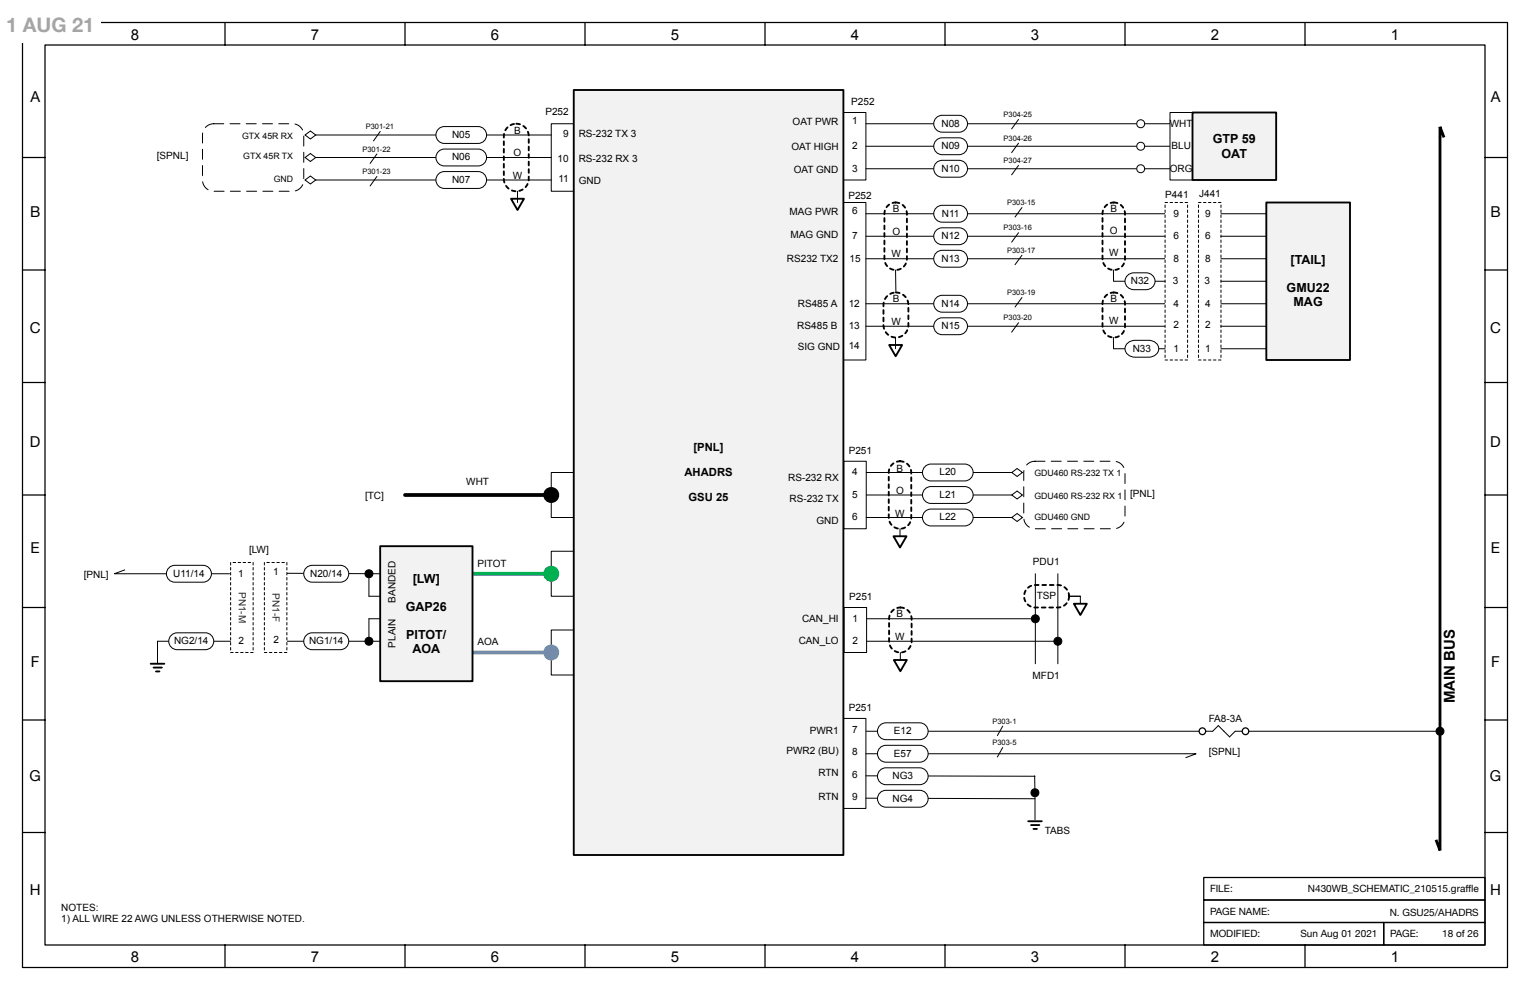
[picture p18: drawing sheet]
<svg xmlns="http://www.w3.org/2000/svg" width="432mm" height="279mm" viewBox="0 0 432 279" stroke-linecap="round" stroke-linejoin="round" font-family="sans-serif">
<defs><g id="words">
<text font-size="5.6" fill="#a5a5a5" x="1.8" y="9">1 AUG 21</text>
<g font-size="4.2">
<text x="36.9" y="11.3">8</text>
<text x="87.7" y="11.3">7</text>
<text x="138.5" y="11.3">6</text>
<text x="189.3" y="11.3">5</text>
<text x="240.1" y="11.3">4</text>
<text x="290.9" y="11.3">3</text>
<text x="341.7" y="11.3">2</text>
<text x="392.5" y="11.3">1</text>
<text x="8.6" y="28.7">A</text>
<text x="420.7" y="28.7">A</text>
<text x="8.5" y="61.3">B</text>
<text x="420.6" y="61.3">B</text>
<text x="8.4" y="93.9">C</text>
<text x="420.6" y="93.9">C</text>
<text x="8.5" y="126.1">D</text>
<text x="420.6" y="126.1">D</text>
<text x="8.6" y="156.1">E</text>
<text x="420.8" y="156.1">E</text>
<text x="8.7" y="188.2">F</text>
<text x="420.9" y="188.2">F</text>
<text x="410.6" y="198.5" transform="rotate(-90 410.6 198.5)">MAIN BUS</text>
<text x="8.3" y="220.4">G</text>
<text x="420.5" y="220.4">G</text>
<text x="8.4" y="252.5">H</text>
<text x="420.6" y="252.5">H</text>
<text x="36.9" y="271.6">8</text>
<text x="87.7" y="271.6">7</text>
<text x="138.5" y="271.6">6</text>
<text x="189.3" y="271.6">5</text>
<text x="240.1" y="271.6">4</text>
<text x="290.9" y="271.6">3</text>
<text x="341.7" y="271.6">2</text>
<text x="392.5" y="271.6">1</text>
</g>
<g font-size="3.5">
<text x="342.3" y="40.5">GTP 59</text>
<text x="344.8" y="44.4">OAT</text>
<text x="364.2" y="74.6">[TAIL]</text>
<text x="363.1" y="82.5">GMU22</text>
<text x="365.1" y="86.5">MAG</text>
<text x="116.5" y="164.5">[LW]</text>
<text x="114.5" y="172.4">GAP26</text>
<text x="114.7" y="180.3">PITOT/</text>
<text x="116.4" y="184.2">AOA</text>
</g>
<g font-size="3.2">
<text x="195.7" y="127.2">[PNL]</text>
<text x="193.2" y="134.4">AHADRS</text>
<text x="194.3" y="141.5">GSU 25</text>
</g>
<g font-size="2.8">
<text x="240.2" y="29.8">P252</text>
<text x="153.9" y="32.6">P252</text>
<text x="223.7" y="35.4">OAT PWR</text>
<text x="240.5" y="35">1</text>
<text x="265.7" y="35.8">N08</text>
<text x="330.2" y="35.8">WHT</text>
<text x="127.6" y="38.9">N05</text>
<text x="145.1" y="37.7">B</text>
<text x="158.9" y="38.6">9</text>
<text x="163.3" y="38.6">RS-232 TX 3</text>
<text x="44.3" y="44.9">[SPNL]</text>
<text x="127.6" y="45.3">N06</text>
<text x="145" y="44.1">O</text>
<text x="157.4" y="45.6">10</text>
<text x="163.3" y="45.6">RS-232 RX 3</text>
<text x="223.3" y="42.5">OAT HIGH</text>
<text x="240.5" y="42.1">2</text>
<text x="265.7" y="42.1">N09</text>
<text x="330.6" y="42.1">BLU</text>
<text x="127.6" y="51.6">N07</text>
<text x="144.7" y="50.4">W</text>
<text x="157.6" y="51.3">11</text>
<text x="163.3" y="52">GND</text>
<text x="224" y="48.8">OAT GND</text>
<text x="240.5" y="48.5">3</text>
<text x="265.7" y="48.5">N10</text>
<text x="330.2" y="48.5">ORG</text>
<text x="239.4" y="56.3">P252</text>
<text x="252" y="59.9">B</text>
<text x="313.4" y="59.8">B</text>
<text x="328.9" y="55.8">P441</text>
<text x="338.4" y="55.6">J441</text>
<text x="222.8" y="60.8">MAG PWR</text>
<text x="240.5" y="60.4">6</text>
<text x="265.8" y="61.2">N11</text>
<text x="313.2" y="65.9">O</text>
<text x="331.2" y="61.2">9</text>
<text x="340.2" y="61.2">9</text>
<text x="223.1" y="67.2">MAG GND</text>
<text x="240.5" y="67.5">7</text>
<text x="251.8" y="66.3">O</text>
<text x="265.7" y="67.5">N12</text>
<text x="331.2" y="67.5">6</text>
<text x="340.2" y="67.5">6</text>
<text x="222.1" y="73.9">RS232 TX2</text>
<text x="239.7" y="73.9">15</text>
<text x="251.6" y="72.6">W</text>
<text x="265.7" y="73.9">N13</text>
<text x="313" y="72.2">W</text>
<text x="331.2" y="73.9">8</text>
<text x="340.2" y="73.9">8</text>
<text x="319.1" y="80.2">N32</text>
<text x="331" y="80.2">3</text>
<text x="339.9" y="80.2">3</text>
<text x="225.2" y="86.6">RS485 A</text>
<text x="239.5" y="86.6">12</text>
<text x="252" y="85.2">B</text>
<text x="265.7" y="86.6">N14</text>
<text x="313.4" y="85.3">B</text>
<text x="331.2" y="86.6">4</text>
<text x="340.2" y="86.6">4</text>
<text x="225" y="92.9">RS485 B</text>
<text x="239.5" y="92.9">13</text>
<text x="251.6" y="91.6">W</text>
<text x="265.7" y="92.9">N15</text>
<text x="313" y="91.5">W</text>
<text x="331.2" y="92.7">2</text>
<text x="340.2" y="92.7">2</text>
<text x="225.1" y="98.9">SIG GND</text>
<text x="239.5" y="98.5">14</text>
<text x="319.7" y="99.3">N33</text>
<text x="331.2" y="99.3">1</text>
<text x="340.2" y="99.3">1</text>
<text x="239.5" y="128.2">P251</text>
<text x="131.6" y="137">WHT</text>
<text x="222.4" y="135.8">RS-232 RX</text>
<text x="240.5" y="134.2">4</text>
<text x="253.1" y="133.2">B</text>
<text x="265.1" y="134.2">L20</text>
<text x="103" y="140.9">[TC]</text>
<text x="222.8" y="141.6">RS-232 TX</text>
<text x="240.5" y="140.5">5</text>
<text x="252.9" y="139.5">O</text>
<text x="265.1" y="140.5">L21</text>
<text x="318.9" y="140.2">[PNL]</text>
<text x="230.4" y="147.8">GND</text>
<text x="240.5" y="146.9">6</text>
<text x="252.7" y="145.9">W</text>
<text x="265.1" y="146.9">L22</text>
<text x="70.3" y="156.1">[LW]</text>
<text x="134.8" y="159.9">PITOT</text>
<text x="291.5" y="159.6">PDU1</text>
<text x="23.6" y="163.1">[PNL]</text>
<text x="48.9" y="162.8">U11/14</text>
<text x="67.3" y="162.8">1</text>
<text x="77.1" y="162.4">1</text>
<text x="87.5" y="162.8">N20/14</text>
<text x="111.6" y="170" transform="rotate(-90 111.6 170)">BANDED</text>
<text x="239.6" y="169.5">P251</text>
<text x="292.6" y="169.1">TSP</text>
<text x="226.4" y="175.5">CAN_HI</text>
<text x="240.6" y="175.5">1</text>
<text x="253.1" y="174.3">B</text>
<text x="49.1" y="181.8">NG2/14</text>
<text x="67.3" y="181.8">2</text>
<text x="77.1" y="181.5">2</text>
<text x="87.2" y="181.8">NG1/14</text>
<text x="111.6" y="182.7" transform="rotate(-90 111.6 182.7)">PLAIN</text>
<text x="134.8" y="182.2">AOA</text>
<text x="225.4" y="181.8">CAN_LO</text>
<text x="240.6" y="181.8">2</text>
<text x="252.7" y="180.6">W</text>
<text x="291.4" y="191.7">MFD1</text>
<text x="239.5" y="200.8">P251</text>
<text x="341.1" y="203.7">FA8-3A</text>
<text x="228.6" y="207.1">PWR1</text>
<text x="240.5" y="206.8">7</text>
<text x="252.3" y="207.2">E12</text>
<text x="222" y="212.8">PWR2 (BU)</text>
<text x="240.5" y="213.1">8</text>
<text x="252.3" y="213.6">E57</text>
<text x="341.1" y="213.2">[SPNL]</text>
<text x="231" y="219.1">RTN</text>
<text x="240.5" y="219.5">6</text>
<text x="251.9" y="219.9">NG3</text>
<text x="231" y="225.8">RTN</text>
<text x="240.5" y="225.8">9</text>
<text x="251.9" y="226.3">NG4</text>
<text x="294.9" y="235.4">TABS</text>
<text x="341.5" y="251.8">FILE:</text>
<text x="369.1" y="251.8">N430WB_SCHEMATIC_210515.grafe</text>
<text x="413.6" y="251.8">f</text>
<text x="413.6" y="251.8">l</text>
<text x="17.3" y="257">NOTES:</text>
<text x="17.3" y="260.3">1) ALL WIRE 22 AWG UNLESS OTHERWISE NOTED.</text>
<text x="341.5" y="258.2">PAGE NAME:</text>
<text x="392.2" y="258.6">N. GSU25/AHADRS</text>
<text x="341.5" y="264.5">MODIFIED:</text>
<text x="367" y="264.5">Sun Aug 01 2021</text>
<text x="392.3" y="264.5">PAGE:</text>
<text x="407" y="264.5">18 of 26</text>
</g>
<g font-size="2.8" fill="#262626">
<text x="67.4" y="167.1" transform="rotate(90 67.4 167.1)">PN1-M</text>
<text x="77" y="167.4" transform="rotate(90 77 167.4)">PN1-F</text>
</g>
<g font-size="2.5">
<text x="68.3" y="39.3">GTX 45R RX</text>
<text x="68.6" y="44.9">GTX 45R TX</text>
<text x="77.2" y="51.3">GND</text>
<text x="291.9" y="134.4">GDU460 RS-232 TX 1</text>
<text x="291.9" y="140.7">GDU460 RS-232 RX 1</text>
<text x="291.9" y="146.7">GDU460 GND</text>
</g>
<g font-size="2.1">
<text x="283.2" y="33.2">P304-25</text>
<text x="103.2" y="36.5">P301-21</text>
<text x="283.2" y="39.8">P304-26</text>
<text x="102.3" y="42.8">P301-22</text>
<text x="283.2" y="46">P304-27</text>
<text x="102.3" y="49.2">P301-23</text>
<text x="284.2" y="57.9">P303-15</text>
<text x="283.2" y="65">P303-16</text>
<text x="284.2" y="71.4">P303-17</text>
<text x="284.2" y="83.3">P303-19</text>
<text x="283.2" y="90.4">P303-20</text>
<text x="280.1" y="204.3">P303-1</text>
<text x="280.1" y="210.3">P303-5</text>
</g>
</g></defs>
<path d="M238 57.1h6.4v44.5h-6.4z" fill="none" stroke="#000" stroke-width=".28"/>
<path d="M238.1 130.2h6.4v19h-6.4z" fill="#fff"/>
<path d="M238.1 130.2h6.4v19h-6.4z" fill="none" stroke="#000" stroke-width=".28"/>
<path d="M289.9 131.1a3.2 3.2 0 0 1 2.2-.9h22.2a3.2 3.2 0 0 1 3.2 3.1v12.7a3.2 3.2 0 0 1-3.2 3.2h-22.2a3.2 3.2 0 0 1-3.2-3.2v-12.7a3.2 3.2 0 0 1 1-2.2z" fill="#fff"/>
<path d="M289.9 131.1a3.2 3.2 0 0 1 2.2-.9h22.2a3.2 3.2 0 0 1 3.2 3.1v12.7a3.2 3.2 0 0 1-3.2 3.2h-22.2a3.2 3.2 0 0 1-3.2-3.2v-12.7a3.2 3.2 0 0 1 1-2.2z" fill="none" stroke="#000" stroke-width=".28" stroke-dasharray="2.8 1.8"/>
<path d="M155.6 133.3h6.3v12.7h-6.3z" fill="#fff"/>
<path d="M155.6 133.3h6.3v12.7h-6.3z" fill="none" stroke="#000" stroke-width=".28"/>
<path d="M155.6 155.6h6.3v12.7h-6.3z" fill="#fff"/>
<path d="M155.6 155.6h6.3v12.7h-6.3z" fill="none" stroke="#000" stroke-width=".28"/>
<path d="M155.6 177.8h6.3v12.7h-6.3z" fill="#fff"/>
<path d="M155.6 177.8h6.3v12.7h-6.3z" fill="none" stroke="#000" stroke-width=".28"/>
<path d="M155.6 34.9h6.3v19.1h-6.3z" fill="#fff"/>
<path d="M155.6 34.9h6.3v19.1h-6.3z" fill="none" stroke="#000" stroke-width=".28"/>
<path d="M238.2 171.4h6.4v12.7h-6.4z" fill="#fff"/>
<path d="M238.2 171.4h6.4v12.7h-6.4z" fill="none" stroke="#000" stroke-width=".28"/>
<path d="M238 202.8h6.4v25.4h-6.4z" fill="#fff"/>
<path d="M238 202.8h6.4v25.4h-6.4z" fill="none" stroke="#000" stroke-width=".28"/>
<path d="M238 31.8h6.4v19h-6.4z" fill="#fff"/>
<path d="M238 31.7h6.4v19.1h-6.4z" fill="none" stroke="#000" stroke-width=".28"/>
<path d="M161.9 25.4h76.1v215.9h-76.1z" fill="#f2f2f2"/>
<path d="M161.9 25.4h76.1v215.9h-76.1z" fill="none" stroke="#000" stroke-width=".53"/>
<g fill="none" stroke="#000" stroke-width=".28">
<path d="M244.4 34.9h76.3M244.4 41.3h76.3M244.4 47.6h76.3M244.6 174.6h46.5M244.6 181h52.8M254.1 184.1v3.2M244.4 225.3l47.7 .1M292.1 225v6.3"/>
<circle cx="292.2" cy="174.6" r="1.12"/>
<circle cx="298.5" cy="181" r="1.12"/>
</g>
<g fill="#000">
<circle cx="292.2" cy="174.6" r="1.12"/>
<circle cx="298.5" cy="181" r="1.12"/>
</g>
<path d="M251.9 172.4a3.2 3.2 0 0 1 3.4-.7 3.2 3.2 0 0 1 2 2.9v6.4a3.2 3.2 0 0 1-3.2 3.1 3.2 3.2 0 0 1-3.2-3.1v-6.4a3.2 3.2 0 0 1 1-2.2z" fill="none" stroke="#000" stroke-width=".53" stroke-dasharray="1.1 1.1"/>
<path d="M252.3 186.3h3.6l-1.8 3.1z" fill="#fff"/>
<path d="M252.3 186.3h3.6l-1.8 3.1z" fill="none" stroke="#000" stroke-width=".53"/>
<path d="M292.2 161.9v25.4M298.5 161.9v25.4M304.9 168.3v3.1" fill="none" stroke="#000" stroke-width=".28"/>
<path d="M290 166a3.2 3.2 0 0 1 2.2-.9h6.3a3.2 3.2 0 0 1 3.2 3.2 3.2 3.2 0 0 1-3.2 3.1h-6.3a3.2 3.2 0 0 1-2.9-1.9 3.2 3.2 0 0 1 .7-3.5z" fill="none" stroke="#000" stroke-width=".53" stroke-dasharray="1.1 1.1"/>
<path d="M303.1 170.4h3.6l-1.8 3.2z" fill="#fff"/>
<path d="M303.1 170.4h3.6l-1.8 3.2z" fill="none" stroke="#000" stroke-width=".53"/>
<g fill="none" stroke="#000" stroke-width=".28">
<path d="M244.4 60.3h85.8M244.4 66.7h85.8M244.4 73h85.8M244.4 85.7h85.8M301.7 168.3h3.2M244.4 219l47.7 .1M244.4 212.7h93.2l-3 1.1M244.5 206.4h93.9M292 219l.1 3.6"/>
<circle cx="292.1" cy="223.7" r="1.12"/>
</g>
<circle cx="292.1" cy="223.7" r="1.12" fill="#000"/>
<path d="M250.9 97.4h3.7l-1.8 3.1z" fill="#fff"/>
<path d="M250.9 97.4h3.7l-1.8 3.1z" fill="none" stroke="#000" stroke-width=".53"/>
<path d="M86.1 38.1l1.5-1.1 1.5 1.1-1.5 1.1zM89.1 38.1h66.5M86.1 44.4l1.5-1.1 1.5 1.1-1.5 1.2zM89.1 44.4h66.5M340.3 206.4h1.9l1.6-1.6 3.2 3.2 1.6-1.6h2" fill="none" stroke="#000" stroke-width=".28"/>
<circle cx="351.5" cy="206.4" r=".93" fill="#fff"/>
<circle cx="351.5" cy="206.4" r=".93" fill="none" stroke="#000" stroke-width=".35"/>
<circle cx="339.3" cy="206.4" r=".93" fill="#fff"/>
<circle cx="339.3" cy="206.4" r=".93" fill="none" stroke="#000" stroke-width=".35"/>
<g fill="none" stroke="#000" stroke-width=".28">
<path d="M244.5 133.3h41.1M244.5 139.7h41.1M285.6 133.3l1.5-1.1 1.5 1.1-1.5 1.2zM285.6 139.7l1.5-1.1 1.5 1.1-1.5 1.1zM254 149.2v3.2M301.7 168.3h3.2M352.4 206.4h52.9"/>
<circle cx="406.4" cy="206.4" r="1.12"/>
</g>
<circle cx="406.4" cy="206.4" r="1.12" fill="#000"/>
<path d="M251.8 131.1a3.2 3.2 0 0 1 3.4-.7 3.2 3.2 0 0 1 2 2.9v12.7a3.2 3.2 0 0 1-3.2 3.2 3.2 3.2 0 0 1-3.2-3.2v-12.7a3.2 3.2 0 0 1 1-2.2z" fill="none" stroke="#000" stroke-width=".53" stroke-dasharray="1.1 1.1"/>
<path d="M252.2 151.3h3.6l-1.8 3.2z" fill="#fff"/>
<path d="M252.2 151.3h3.6l-1.8 3.2z" fill="none" stroke="#000" stroke-width=".53"/>
<path d="M244.4 92.1h85.8M244.5 146h41.1M285.6 146l1.5-1.1 1.5 1.1-1.5 1.2z" fill="none" stroke="#000" stroke-width=".28"/>
<path d="M328.8 57.2h6.4v44.4h-6.4z" fill="#fff"/>
<path d="M328.8 57.1h6.4v44.5h-6.4z" fill="none" stroke="#000" stroke-width=".28" stroke-dasharray=".7 .7"/>
<path d="M338.2 57.2h6.4v44.4h-6.4z" fill="#fff"/>
<path d="M338.2 57.1h6.4v44.5h-6.4z" fill="none" stroke="#000" stroke-width=".28" stroke-dasharray=".7 .7"/>
<g fill="none" stroke="#000" stroke-width=".28">
<path d="M252.7 76.2l.1 6.3M314.2 76.2l.1 3.2M314.3 79.4h14.5M344.6 60.3h12.8M344.6 66.7h12.8M344.6 73h12.8M344.6 79.4h12.8M252.7 95.2v3.2M314.2 95.2l.1 3.2M314.3 98.4h14.5M344.6 85.7h12.8M344.6 98.4h12.8"/>
<path d="M344.6 92.1h12.8"/>
</g>
<path d="M250.5 58.1a3.2 3.2 0 0 1 3.5-.7 3.2 3.2 0 0 1 2 2.9v12.7a3.2 3.2 0 0 1-3.2 3.2 3.2 3.2 0 0 1-3.2-3.2v-12.7a3.2 3.2 0 0 1 .9-2.2zM312.1 58.1a3.2 3.2 0 0 1 3.4-.7 3.2 3.2 0 0 1 2 2.9v12.7a3.2 3.2 0 0 1-3.2 3.2 3.2 3.2 0 0 1-3.2-3.2v-12.7a3.2 3.2 0 0 1 1-2.2zM250.4 83.6a3.5 3.5 0 0 1 3.8-.8 3.5 3.5 0 0 1 2.2 3.3v5.6a3.5 3.5 0 0 1-3.5 3.5 3.5 3.5 0 0 1-3.6-3.5v-5.6a3.5 3.5 0 0 1 1.1-2.5zM312.1 83.5a3.2 3.2 0 0 1 3.4-.7 3.2 3.2 0 0 1 2 2.9v6.4a3.2 3.2 0 0 1-3.2 3.1 3.2 3.2 0 0 1-3.2-3.1v-6.4a3.2 3.2 0 0 1 1-2.2z" fill="none" stroke="#000" stroke-width=".53" stroke-dasharray="1.1 1.1"/>
<path d="M357.4 57.2h23.6v44.4h-23.6z" fill="#f2f2f2"/>
<path d="M357.4 57.1h23.6v44.5h-23.6z" fill="none" stroke="#000" stroke-width=".53"/>
<g fill="none" stroke="#000" stroke-width=".28">
<path d="M323.1 34.9h7.1M323.1 47.6h7.1M323.1 41.3h7.1"/>
<circle cx="321.9" cy="34.9" r="1.12"/>
<circle cx="321.9" cy="41.3" r="1.12"/>
<circle cx="321.9" cy="47.6" r="1.12"/>
</g>
<path d="M123.9 36.2l1.5-.5h9.5a2.38 2.38 0 0 1 2.4 2.4 2.38 2.38 0 0 1-2.4 2.4h-9.5a2.38 2.38 0 0 1-2.2-1.6 2.38 2.38 0 0 1 .7-2.7z" fill="#fff"/>
<path d="M123.9 36.2l1.5-.5h9.5a2.38 2.38 0 0 1 2.4 2.4 2.38 2.38 0 0 1-2.4 2.4h-9.5a2.38 2.38 0 0 1-2.2-1.6 2.38 2.38 0 0 1 .7-2.7z" fill="none" stroke="#000" stroke-width=".28"/>
<path d="M123.9 42.6l1.5-.5h9.5a2.38 2.38 0 0 1 2.4 2.3 2.38 2.38 0 0 1-2.4 2.4h-9.5a2.38 2.38 0 0 1-2.2-1.6 2.38 2.38 0 0 1 .7-2.6z" fill="#fff"/>
<path d="M123.9 42.6l1.5-.5h9.5a2.38 2.38 0 0 1 2.4 2.4 2.38 2.38 0 0 1-2.4 2.3h-9.5a2.38 2.38 0 0 1-2.2-1.6 2.38 2.38 0 0 1 .7-2.6z" fill="none" stroke="#000" stroke-width=".28"/>
<path d="M264.4 83.9l1.5-.6h4.8a2.38 2.38 0 0 1 2.4 2.4 2.38 2.38 0 0 1-2.4 2.4h-4.8a2.38 2.38 0 0 1-2.2-1.6 2.38 2.38 0 0 1 .7-2.6z" fill="#fff"/>
<path d="M264.4 83.9l1.5-.6h4.8a2.38 2.38 0 0 1 2.3 2.4 2.38 2.38 0 0 1-2.3 2.4h-4.8a2.38 2.38 0 0 1-2.2-1.6 2.38 2.38 0 0 1 .7-2.6z" fill="none" stroke="#000" stroke-width=".28"/>
<path d="M264 90.6a2.38 2.38 0 0 1 1.9-.9h4.8a2.38 2.38 0 0 1 2.4 2.4 2.38 2.38 0 0 1-2.4 2.4h-4.8a2.38 2.38 0 0 1-2.1-1.4 2.38 2.38 0 0 1 .2-2.5z" fill="#fff"/>
<path d="M264 90.6a2.38 2.38 0 0 1 1.9-.9h4.8a2.38 2.38 0 0 1 2.3 2.4 2.38 2.38 0 0 1-2.3 2.4h-4.8a2.38 2.38 0 0 1-2.1-1.4 2.38 2.38 0 0 1 .2-2.5z" fill="none" stroke="#000" stroke-width=".28"/>
<path d="M264.4 64.8l1.5-.5h4.8a2.38 2.38 0 0 1 2.3 2.4 2.38 2.38 0 0 1-2.3 2.4h-4.8a2.38 2.38 0 0 1-2.2-1.6 2.38 2.38 0 0 1 .7-2.7z" fill="#fff"/>
<path d="M264 65.2a2.38 2.38 0 0 1 1.9-.9h4.8a2.38 2.38 0 0 1 2.3 2.4 2.38 2.38 0 0 1-2.3 2.4h-4.8a2.38 2.38 0 0 1-2.1-1.4 2.38 2.38 0 0 1 .2-2.5z" fill="none" stroke="#000" stroke-width=".28"/>
<path d="M264.4 71.2l1.5-.6h4.8a2.38 2.38 0 0 1 2.3 2.4 2.38 2.38 0 0 1-2.3 2.4h-4.8a2.38 2.38 0 0 1-2.2-1.6 2.38 2.38 0 0 1 .7-2.6z" fill="#fff"/>
<path d="M264.4 71.2l1.5-.6h4.8a2.38 2.38 0 0 1 2.3 2.4 2.38 2.38 0 0 1-2.3 2.4h-4.8a2.38 2.38 0 0 1-2.2-1.6 2.38 2.38 0 0 1 .7-2.6z" fill="none" stroke="#000" stroke-width=".28"/>
<path d="M264 33.4a2.38 2.38 0 0 1 1.9-.9h4.8a2.38 2.38 0 0 1 2.3 2.4 2.38 2.38 0 0 1-2.3 2.4h-4.8a2.38 2.38 0 0 1-2.1-1.3 2.38 2.38 0 0 1 .2-2.6z" fill="#fff"/>
<path d="M264 33.4a2.38 2.38 0 0 1 1.9-.9h4.8a2.38 2.38 0 0 1 2.4 2.4 2.38 2.38 0 0 1-2.4 2.4h-4.8a2.38 2.38 0 0 1-2.1-1.3 2.38 2.38 0 0 1 .2-2.6z" fill="none" stroke="#000" stroke-width=".28"/>
<path d="M264 39.8a2.38 2.38 0 0 1 1.9-.9h4.8a2.38 2.38 0 0 1 2.4 2.4 2.38 2.38 0 0 1-2.4 2.4h-4.8a2.38 2.38 0 0 1-2.1-1.4 2.38 2.38 0 0 1 .2-2.5z" fill="#fff"/>
<path d="M264.4 39.4l1.5-.5h4.8a2.38 2.38 0 0 1 2.4 2.4 2.38 2.38 0 0 1-2.4 2.4h-4.8a2.38 2.38 0 0 1-2.2-1.6 2.38 2.38 0 0 1 .7-2.7z" fill="none" stroke="#000" stroke-width=".28"/>
<path d="M264.4 45.8l1.5-.6h4.8a2.38 2.38 0 0 1 2.4 2.4 2.38 2.38 0 0 1-2.4 2.4h-4.8a2.38 2.38 0 0 1-2.2-1.6 2.38 2.38 0 0 1 .7-2.6z" fill="#fff"/>
<path d="M264 46.1a2.38 2.38 0 0 1 1.9-.9h4.8a2.38 2.38 0 0 1 2.4 2.4 2.38 2.38 0 0 1-2.4 2.4h-4.8a2.38 2.38 0 0 1-2.1-1.3 2.38 2.38 0 0 1 .2-2.6z" fill="none" stroke="#000" stroke-width=".28"/>
<path d="M264 58.8a2.38 2.38 0 0 1 1.9-.9h4.8a2.38 2.38 0 0 1 2.4 2.4 2.38 2.38 0 0 1-2.4 2.4h-4.8a2.38 2.38 0 0 1-2.1-1.3 2.38 2.38 0 0 1 .2-2.6z" fill="#fff"/>
<path d="M264 58.8a2.38 2.38 0 0 1 1.9-.9h4.8a2.38 2.38 0 0 1 2.3 2.4 2.38 2.38 0 0 1-2.3 2.4h-4.8a2.38 2.38 0 0 1-2.1-1.3 2.38 2.38 0 0 1 .2-2.6z" fill="none" stroke="#000" stroke-width=".28"/>
<path d="M261.2 131.5l1.5-.5h9.6a2.38 2.38 0 0 1 2.3 2.4 2.38 2.38 0 0 1-2.3 2.3h-9.6a2.38 2.38 0 0 1-2.2-1.6 2.38 2.38 0 0 1 .7-2.6z" fill="#fff"/>
<path d="M261.2 131.5l1.5-.5h9.6a2.38 2.38 0 0 1 2.3 2.4 2.38 2.38 0 0 1-2.3 2.3h-9.6a2.38 2.38 0 0 1-2.2-1.6 2.38 2.38 0 0 1 .7-2.6z" fill="none" stroke="#000" stroke-width=".28"/>
<path d="M260.9 138.2a2.38 2.38 0 0 1 1.8-.9h9.6a2.38 2.38 0 0 1 2.3 2.4 2.38 2.38 0 0 1-2.3 2.4h-9.6a2.38 2.38 0 0 1-2.1-1.4 2.38 2.38 0 0 1 .3-2.5z" fill="#fff"/>
<path d="M260.9 138.2a2.38 2.38 0 0 1 1.8-.9h9.6a2.38 2.38 0 0 1 2.3 2.4 2.38 2.38 0 0 1-2.3 2.4h-9.6a2.38 2.38 0 0 1-2.1-1.4 2.38 2.38 0 0 1 .3-2.5z" fill="none" stroke="#000" stroke-width=".28"/>
<path d="M261.2 144.2l1.5-.5h9.6a2.38 2.38 0 0 1 2.3 2.4 2.38 2.38 0 0 1-2.3 2.3h-9.6a2.38 2.38 0 0 1-2.2-1.6 2.38 2.38 0 0 1 .7-2.6z" fill="#fff"/>
<path d="M261.2 144.2l1.5-.5h9.6a2.38 2.38 0 0 1 2.3 2.4 2.38 2.38 0 0 1-2.3 2.3h-9.6a2.38 2.38 0 0 1-2.2-1.6 2.38 2.38 0 0 1 .7-2.6z" fill="none" stroke="#000" stroke-width=".28"/>
<path d="M248.5 204.5l1.5-.5h9.6a2.38 2.38 0 0 1 2.3 2.4 2.38 2.38 0 0 1-2.3 2.4h-9.6a2.38 2.38 0 0 1-2.2-1.6 2.38 2.38 0 0 1 .7-2.7z" fill="#fff"/>
<path d="M248.5 204.5l1.5-.5h9.6a2.38 2.38 0 0 1 2.3 2.4 2.38 2.38 0 0 1-2.3 2.4h-9.6a2.38 2.38 0 0 1-2.2-1.6 2.38 2.38 0 0 1 .7-2.7z" fill="none" stroke="#000" stroke-width=".28"/>
<path d="M248.5 210.9l1.5-.6h9.6a2.38 2.38 0 0 1 2.3 2.4 2.38 2.38 0 0 1-2.3 2.4h-9.6a2.38 2.38 0 0 1-2.2-1.6 2.38 2.38 0 0 1 .7-2.6z" fill="#fff"/>
<path d="M248.5 210.9l1.5-.6h9.6a2.38 2.38 0 0 1 2.3 2.4 2.38 2.38 0 0 1-2.3 2.4h-9.6a2.38 2.38 0 0 1-2.2-1.6 2.38 2.38 0 0 1 .7-2.6z" fill="none" stroke="#000" stroke-width=".28"/>
<path d="M248.5 217.2l1.5-.5h9.6a2.38 2.38 0 0 1 2.3 2.4 2.38 2.38 0 0 1-2.3 2.4h-9.6a2.38 2.38 0 0 1-2.2-1.6 2.38 2.38 0 0 1 .7-2.7z" fill="#fff"/>
<path d="M248.5 217.2l1.5-.5h9.6a2.38 2.38 0 0 1 2.3 2.4 2.38 2.38 0 0 1-2.3 2.4h-9.6a2.38 2.38 0 0 1-2.2-1.6 2.38 2.38 0 0 1 .7-2.7z" fill="none" stroke="#000" stroke-width=".28"/>
<path d="M248.5 223.6l1.5-.6h9.6a2.38 2.38 0 0 1 2.3 2.4 2.38 2.38 0 0 1-2.3 2.4h-9.6a2.38 2.38 0 0 1-2.2-1.6 2.38 2.38 0 0 1 .7-2.6z" fill="#fff"/>
<path d="M248.5 223.6l1.5-.6h9.6a2.38 2.38 0 0 1 2.3 2.4 2.38 2.38 0 0 1-2.3 2.4h-9.6a2.38 2.38 0 0 1-2.2-1.6 2.38 2.38 0 0 1 .7-2.6z" fill="none" stroke="#000" stroke-width=".28"/>
<path d="M144.2 56.1h3.7l-1.9 3.2z" fill="#fff"/>
<path d="M144.2 56.1h3.7l-1.9 3.2z" fill="none" stroke="#000" stroke-width=".53"/>
<path d="M143.2 36a3.5 3.5 0 0 1 3.9-.8 3.5 3.5 0 0 1 2.1 3.2v12.1a3.5 3.5 0 0 1-3.5 3.5 3.5 3.5 0 0 1-3.5-3.5v-12.1a3.5 3.5 0 0 1 1-2.4z" fill="none" stroke="#000" stroke-width=".53" stroke-dasharray="1.1 1.1"/>
<path d="M146 54v3.1" fill="none" stroke="#000" stroke-width=".28"/>
<path d="M114.3 139.7h39.6" fill="none" stroke="#000" stroke-width="1.1"/>
<circle cx="155.6" cy="139.7" r="1.72" fill="#000"/>
<circle cx="155.6" cy="139.7" r="1.72" fill="none" stroke="#000" stroke-width="1.1" stroke-linecap="butt"/>
<path d="M107.9 161.9h46" fill="none" stroke="#00b050" stroke-width="1.1"/>
<circle cx="155.6" cy="161.9" r="1.72" fill="#00b050"/>
<circle cx="155.6" cy="161.9" r="1.72" fill="none" stroke="#00b050" stroke-width="1.1" stroke-linecap="butt"/>
<path d="M107.9 184.1h46" fill="none" stroke="#548bd4" stroke-width="1.1"/>
<circle cx="155.6" cy="184.1" r="1.72" fill="#548bd4"/>
<circle cx="155.6" cy="184.1" r="1.72" fill="none" stroke="#548bd4" stroke-width="1.1" stroke-linecap="butt"/>
<path d="M107.3 154.1h26v38.1h-26z" fill="#f2f2f2"/>
<path d="M107.3 154.1h26v38.1h-26z" fill="none" stroke="#000" stroke-width=".53"/>
<g fill="none" stroke="#000" stroke-width=".28">
<path d="M35.3 160.8l-3 1.1h32.5M81 161.8l26.3 .1M104.1 163v5.3h3.2M107.3 174.6h-3.2v5.3M44.4 181v6.3M79.4 181h27.9"/>
<circle cx="104.1" cy="161.9" r="1.12"/>
<circle cx="104.1" cy="181" r="1.12"/>
</g>
<g fill="#000">
<circle cx="104.1" cy="161.9" r="1.12"/>
<circle cx="104.1" cy="181" r="1.12"/>
</g>
<path d="M86.6 160.1l1.5-.6h7.9a2.38 2.38 0 0 1 2.4 2.4 2.38 2.38 0 0 1-2.4 2.4h-7.9a2.38 2.38 0 0 1-2.2-1.6 2.38 2.38 0 0 1 .7-2.6z" fill="#fff"/>
<path d="M86.6 160.1l1.5-.6h7.9a2.38 2.38 0 0 1 2.4 2.4 2.38 2.38 0 0 1-2.4 2.4h-7.9a2.38 2.38 0 0 1-2.2-1.6 2.38 2.38 0 0 1 .7-2.6z" fill="none" stroke="#000" stroke-width=".28"/>
<path d="M86.6 179.1l1.5-.5h7.9a2.38 2.38 0 0 1 2.4 2.4 2.38 2.38 0 0 1-2.4 2.4h-7.9a2.38 2.38 0 0 1-2.2-1.6 2.38 2.38 0 0 1 .7-2.7z" fill="#fff"/>
<path d="M86.6 179.1l1.5-.5h7.9a2.38 2.38 0 0 1 2.4 2.4 2.38 2.38 0 0 1-2.4 2.4h-7.9a2.38 2.38 0 0 1-2.2-1.6 2.38 2.38 0 0 1 .7-2.7z" fill="none" stroke="#000" stroke-width=".28"/>
<path d="M47.9 160.1l1.5-.6h7.9a2.38 2.38 0 0 1 2.4 2.4 2.38 2.38 0 0 1-2.4 2.4h-7.9a2.38 2.38 0 0 1-2.3-1.6 2.38 2.38 0 0 1 .8-2.6z" fill="#fff"/>
<path d="M47.9 160.1l1.5-.6h7.9a2.38 2.38 0 0 1 2.4 2.4 2.38 2.38 0 0 1-2.4 2.4h-7.9a2.38 2.38 0 0 1-2.3-1.6 2.38 2.38 0 0 1 .8-2.6z" fill="none" stroke="#000" stroke-width=".28"/>
<path d="M58.1 35.9a3.2 3.2 0 0 1 2.2-1h22.2a3.2 3.2 0 0 1 3.2 3.2v12.7a3.2 3.2 0 0 1-3.2 3.2h-22.2a3.2 3.2 0 0 1-3.2-3.2v-12.7a3.2 3.2 0 0 1 1-2.2z" fill="#fff"/>
<path d="M58.1 35.9a3.2 3.2 0 0 1 2.2-1h22.2a3.2 3.2 0 0 1 3.2 3.2v12.7a3.2 3.2 0 0 1-3.2 3.2h-22.2a3.2 3.2 0 0 1-3.2-3.2v-12.7a3.2 3.2 0 0 1 1-2.2z" fill="none" stroke="#000" stroke-width=".28" stroke-dasharray="2.8 1.8"/>
<path d="M330.2 31.8h6.3v19h-6.3z" fill="#fff"/>
<path d="M330.2 31.7h6.3v19.1h-6.3z" fill="none" stroke="#000" stroke-width=".28"/>
<path d="M336.5 31.8h23.7v19h-23.7z" fill="#f2f2f2"/>
<path d="M336.5 31.7h23.7v19.1h-23.7zM290.2 231.8h3.8M291 232.9h2.3M291.7 233.9h.9" fill="none" stroke="#000" stroke-width=".53"/>
<path d="M86.1 50.8l1.5-1.1 1.5 1.1-1.5 1.1zM89.1 50.8h66.5" fill="none" stroke="#000" stroke-width=".28"/>
<path d="M123.9 48.9l1.5-.5h9.5a2.38 2.38 0 0 1 2.4 2.4 2.38 2.38 0 0 1-2.4 2.4h-9.5a2.38 2.38 0 0 1-2.2-1.6 2.38 2.38 0 0 1 .7-2.7z" fill="#fff"/>
<path d="M123.9 48.9l1.5-.5h9.5a2.38 2.38 0 0 1 2.4 2.4 2.38 2.38 0 0 1-2.4 2.4h-9.5a2.38 2.38 0 0 1-2.2-1.6 2.38 2.38 0 0 1 .7-2.7z" fill="none" stroke="#000" stroke-width=".28"/>
<path d="M42.5 187.3h3.9M43.3 188.4h2.4M44 189.5h1" fill="none" stroke="#000" stroke-width=".53"/>
<path d="M65.1 158.8h6.3v25.3h-6.3z" fill="#fff"/>
<path d="M65.1 158.7h6.3v25.4h-6.3z" fill="none" stroke="#000" stroke-width=".28" stroke-dasharray=".7 .7"/>
<path d="M74.6 158.8h6.4v25.3h-6.4z" fill="#fff"/>
<path d="M74.6 158.7h6.4v25.4h-6.4z" fill="none" stroke="#000" stroke-width=".28" stroke-dasharray=".7 .7"/>
<path d="M44.4 181h20.7" fill="none" stroke="#000" stroke-width=".28"/>
<path d="M48.5 179.1l1.5-.5h7.9a2.38 2.38 0 0 1 2.4 2.4 2.38 2.38 0 0 1-2.4 2.4h-7.9a2.38 2.38 0 0 1-2.2-1.6 2.38 2.38 0 0 1 .7-2.7z" fill="#fff"/>
<path d="M48.5 179.1l1.5-.5h7.9a2.38 2.38 0 0 1 2.4 2.4 2.38 2.38 0 0 1-2.4 2.4h-7.9a2.38 2.38 0 0 1-2.2-1.6 2.38 2.38 0 0 1 .7-2.7z" fill="none" stroke="#000" stroke-width=".28"/>
<path d="M318.1 77.9a2.61 2.61 0 0 1 1.9-.9h3.4a2.39 2.39 0 0 1 2.6 2.4 2.39 2.39 0 0 1-2.6 2.4h-3.4a2.37 2.37 0 0 1-2.2-1.3 2.37 2.37 0 0 1 .3-2.6z" fill="#fff"/>
<path d="M318.1 77.9a2.61 2.61 0 0 1 1.9-.9h3.4a2.39 2.39 0 0 1 2.6 2.4 2.39 2.39 0 0 1-2.6 2.4h-3.4a2.37 2.37 0 0 1-2.2-1.3 2.37 2.37 0 0 1 .3-2.6z" fill="none" stroke="#000" stroke-width=".28"/>
<path d="M318.1 96.9a3.1 3.1 0 0 1 2.3-.9h3.8a2.36 2.36 0 0 1 2.6 1.4 2.36 2.36 0 0 1-.8 2.9l-1.8 .5h-3.8a2.38 2.38 0 0 1-2.5-1.1 2.38 2.38 0 0 1 .2-2.8z" fill="#fff"/>
<g fill="none" stroke="#000" stroke-width=".28">
<path d="M107.3 37.1l-1.9 2.7M287.5 33.7l-2 2.7M106.4 43.5l-1.9 2.6M106.4 49.8l-1.9 2.7M287.5 46.7l-2 2.6M287.5 40.4l-2 2.7M288.4 58.6l-1.9 2.6M287.5 65.7l-2 2.7M288.4 72l-1.9 2.7M287.5 91.1l-2 2.7M288.4 84l-1.9 2.6M318.1 96.9a3.1 3.1 0 0 1 2.3-.9h3.8a2.36 2.36 0 0 1 2.6 1.4 2.36 2.36 0 0 1-.8 2.9l-1.8 .5h-3.8a2.38 2.38 0 0 1-2.5-1.1 2.38 2.38 0 0 1 .2-2.8z"/>
<path d="M283 204.9l-1.5 2.7M283 211l-1.5 2.6"/>
</g>
<path d="M406.4 38.8v198.2" fill="none" stroke="#000" stroke-width=".79"/>
<path d="M406.4 38.8v-3l1.1 3M405.3 237l1.1 3v-3" fill="none" stroke="#000" stroke-width=".79" stroke-linecap="butt"/>
<path d="M6.3 6.3h419.1v266.7h-419.1z" fill="none" stroke="#000" stroke-width=".35"/>
<path d="M419.1 234.9h6.3z" fill="#fff"/>
<g fill="none" stroke="#000" stroke-width=".35">
<path d="M12.7 12.7h406.4v254h-406.4zM63.5 6.4v6.3M114.3 6.4v6.3M165.1 6.4v6.3M215.9 6.4v6.3M266.7 6.4v6.3M317.5 6.4v6.3M368.3 6.4v6.3M6.3 44.4h6.4M419.1 44.4h6.3M6.3 76.2h6.4M419.1 76.2h6.3"/>
<path d="M6.3 107.9h6.4M419.1 107.9h6.3M6.3 139.7h6.4M419.1 139.7h6.3M6.3 171.4h6.4M419.1 171.4h6.3M6.3 203.2h6.4M419.1 203.2h6.3M6.3 234.9h6.4M419.1 234.9h6.3M339.7 254h79.4v6.3h-79.4zM339.7 247.6h79.4v6.4h-79.4z"/>
<path d="M63.5 266.7v6.3M114.3 266.7v6.3M165.1 266.7v6.3M215.9 266.7v6.3M266.7 266.7v6.3M317.5 266.7v6.3M339.7 260.3h50.8v6.4h-50.8zM368.3 266.7v6.3M390.5 260.3h28.6v6.4h-28.6z"/>
</g>
<path d="M0 1.6h28.4v10.4h-28.4z" fill="#fff"/>
<use href="#words"/>
</svg>
